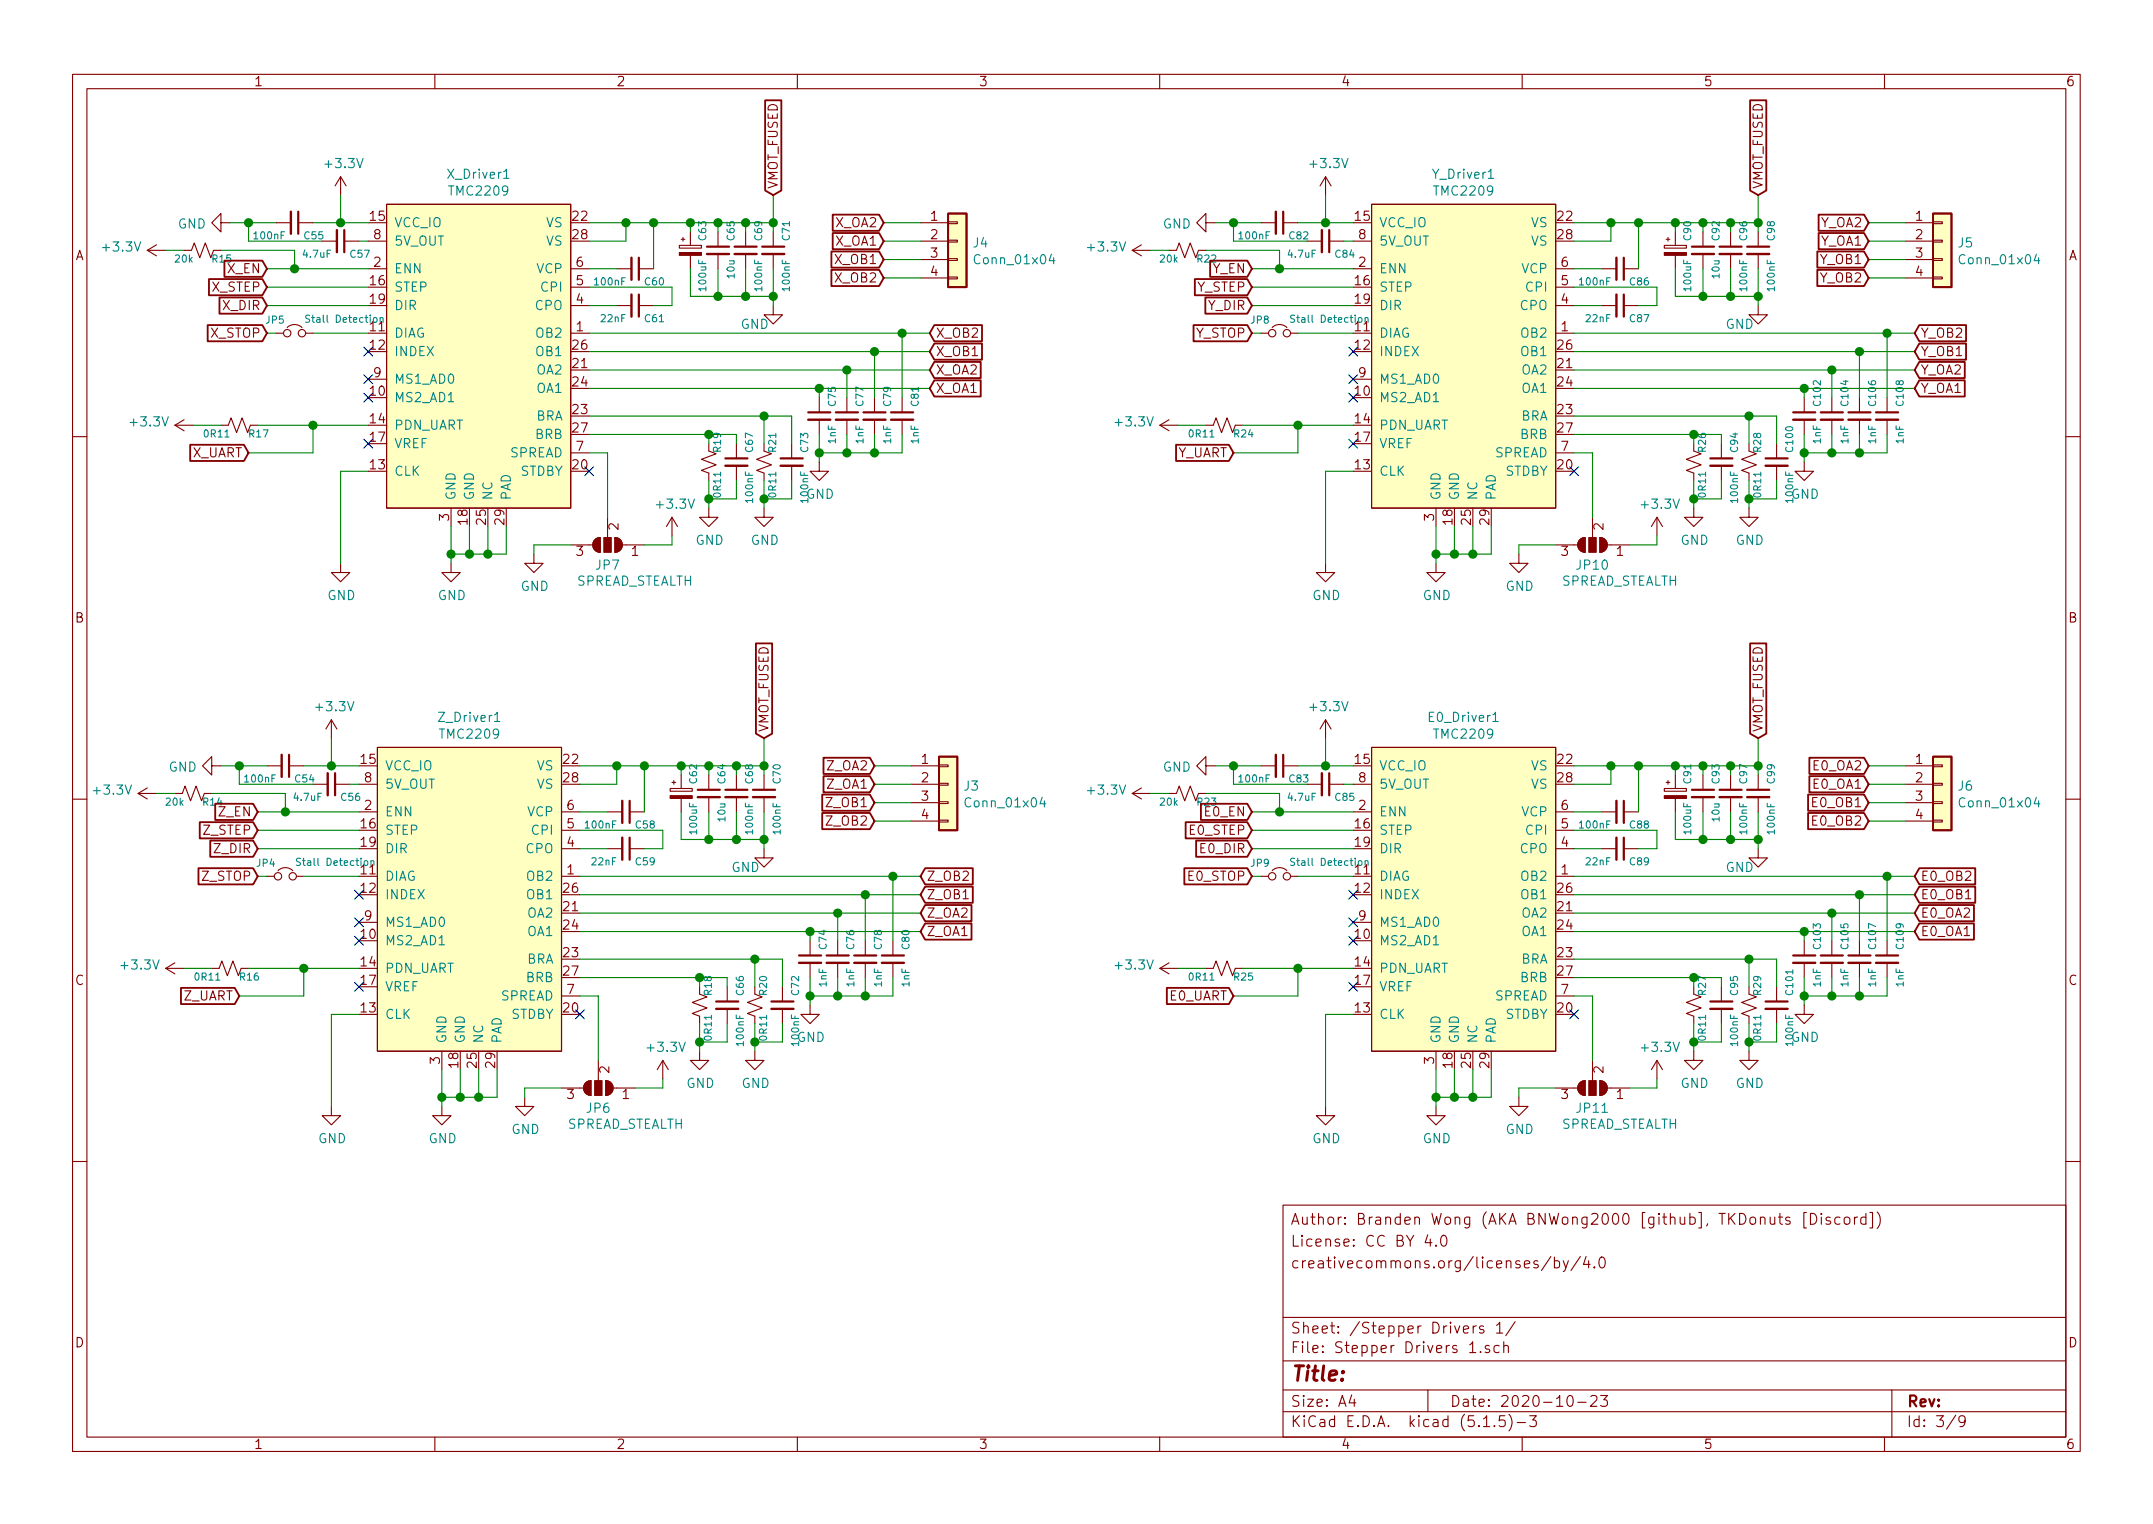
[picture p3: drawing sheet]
<svg xmlns="http://www.w3.org/2000/svg" width="297mm" height="210mm" viewBox="0 0 297 210" stroke-linecap="round" stroke-linejoin="round" font-family="sans-serif">
<defs><g id="words">
<text font-size="2.8" fill="#840000" x="178" y="190.5">Title:</text>
<g font-size="2.1" fill="#840000">
<text x="178" y="172">License: CC BY 4.0</text>
<text x="178" y="169">Author: Branden Wong (AKA BNWong2000 [github], TKDonuts [Discord])</text>
<text x="178" y="175">creativecommons.org/licenses/by/4.0</text>
<text x="178" y="184">Sheet: /Stepper Drivers 1/</text>
<text x="178" y="186.7">File: Stepper Drivers 1.sch</text>
<text x="178" y="196.9">KiCad E.D.A. kicad (5.1.5)-3</text>
<text x="178" y="194.1">Size: A4</text>
<text x="200" y="194.1">Date: 2020-10-23</text>
<text x="263" y="194.1">Rev:</text>
<text x="263" y="196.9">Id: 3/9</text>
</g>
<g font-size="1.8" fill="#840000">
<text x="35" y="11.9">1</text>
<text x="85" y="11.9">2</text>
<text x="135" y="11.9">3</text>
<text x="185" y="11.9">4</text>
<text x="235" y="11.9">5</text>
<text x="285" y="11.9">6</text>
<text x="107.3" y="26.1" transform="rotate(-90 107.3 26.1)">VMOT_FUSED</text>
<text x="243.2" y="26.1" transform="rotate(-90 243.2 26.1)">VMOT_FUSED</text>
<text x="10.4" y="35.9">A</text>
<text x="51.1" y="30.5">15</text>
<text x="51.6" y="33">8</text>
<text x="79" y="30.5">22</text>
<text x="79" y="33">28</text>
<text x="115.3" y="33.9">X_OA1</text>
<text x="115.3" y="31.4">X_OA2</text>
<text x="128.4" y="30.5">1</text>
<text x="128.4" y="33">2</text>
<text x="128.4" y="35.6">3</text>
<text x="187" y="30.5">15</text>
<text x="187.5" y="33">8</text>
<text x="214.9" y="30.5">22</text>
<text x="214.9" y="33">28</text>
<text x="251.2" y="33.9">Y_OA1</text>
<text x="251.2" y="31.4">Y_OA2</text>
<text x="264.3" y="30.5">1</text>
<text x="264.3" y="33">2</text>
<text x="264.3" y="35.6">3</text>
<text x="285.4" y="35.9">A</text>
<text x="29.3" y="40.3">X_STEP</text>
<text x="31.4" y="37.7">X_EN</text>
<text x="51.1" y="39.4">16</text>
<text x="51.1" y="41.9">19</text>
<text x="51.6" y="36.8">2</text>
<text x="79.5" y="41.9">4</text>
<text x="79.5" y="39.4">5</text>
<text x="79.5" y="36.8">6</text>
<text x="115.3" y="36.4">X_OB1</text>
<text x="115.3" y="39">X_OB2</text>
<text x="128.4" y="38.1">4</text>
<text x="165.2" y="40.3">Y_STEP</text>
<text x="167.3" y="37.7">Y_EN</text>
<text x="187" y="39.4">16</text>
<text x="187" y="41.9">19</text>
<text x="187.5" y="36.8">2</text>
<text x="215.4" y="41.9">4</text>
<text x="215.4" y="39.4">5</text>
<text x="215.4" y="36.8">6</text>
<text x="251.2" y="39">Y_OB2</text>
<text x="251.2" y="36.4">Y_OB1</text>
<text x="264.3" y="38.1">4</text>
<text x="29.1" y="46.6">X_STOP</text>
<text x="30.8" y="42.8">X_DIR</text>
<text x="51.1" y="45.7">11</text>
<text x="79.5" y="45.7">1</text>
<text x="129.1" y="46.6">X_OB2</text>
<text x="164.9" y="46.6">Y_STOP</text>
<text x="166.7" y="42.8">Y_DIR</text>
<text x="187" y="45.7">11</text>
<text x="215.4" y="45.7">1</text>
<text x="264.9" y="46.6">Y_OB2</text>
<text x="51.1" y="48.3">12</text>
<text x="51.6" y="52.1">9</text>
<text x="79" y="50.8">21</text>
<text x="79" y="53.3">24</text>
<text x="79" y="48.3">26</text>
<text x="129.1" y="49.1">X_OB1</text>
<text x="129.1" y="51.7">X_OA2</text>
<text x="187" y="48.3">12</text>
<text x="187.5" y="52.1">9</text>
<text x="214.9" y="50.8">21</text>
<text x="214.9" y="53.3">24</text>
<text x="214.9" y="48.3">26</text>
<text x="264.9" y="51.7">Y_OA2</text>
<text x="264.9" y="49.1">Y_OB1</text>
<text x="51.1" y="54.6">10</text>
<text x="51.1" y="58.4">14</text>
<text x="79" y="57.1">23</text>
<text x="79" y="59.7">27</text>
<text x="129.1" y="54.2">X_OA1</text>
<text x="187" y="54.6">10</text>
<text x="187" y="58.4">14</text>
<text x="214.9" y="57.1">23</text>
<text x="214.9" y="59.7">27</text>
<text x="264.9" y="54.2">Y_OA1</text>
<text x="26.4" y="63.1">X_UART</text>
<text x="51.1" y="64.8">13</text>
<text x="51.1" y="61">17</text>
<text x="79" y="64.8">20</text>
<text x="79.5" y="62.2">7</text>
<text x="162.3" y="63.1">Y_UART</text>
<text x="187" y="64.8">13</text>
<text x="187" y="61">17</text>
<text x="214.9" y="64.8">20</text>
<text x="215.4" y="62.2">7</text>
<text x="62" y="71.9" transform="rotate(-90 62 71.9)">3</text>
<text x="197.9" y="71.9" transform="rotate(-90 197.9 71.9)">3</text>
<text x="64.5" y="72.3" transform="rotate(-90 64.5 72.3)">18</text>
<text x="67.1" y="72.3" transform="rotate(-90 67.1 72.3)">25</text>
<text x="69.6" y="72.3" transform="rotate(-90 69.6 72.3)">29</text>
<text x="79.5" y="76.7">3</text>
<text x="85.3" y="73.1" transform="rotate(-90 85.3 73.1)">2</text>
<text x="87.1" y="76.7">1</text>
<text x="200.4" y="72.3" transform="rotate(-90 200.4 72.3)">18</text>
<text x="202.9" y="72.3" transform="rotate(-90 202.9 72.3)">25</text>
<text x="205.5" y="72.3" transform="rotate(-90 205.5 72.3)">29</text>
<text x="215.4" y="76.7">3</text>
<text x="221.2" y="73.1" transform="rotate(-90 221.2 73.1)">2</text>
<text x="223" y="76.7">1</text>
<text x="10.4" y="85.9">B</text>
<text x="285.4" y="85.9">B</text>
<text x="106" y="101.1" transform="rotate(-90 106 101.1)">VMOT_FUSED</text>
<text x="243.2" y="101.1" transform="rotate(-90 243.2 101.1)">VMOT_FUSED</text>
<text x="49.8" y="105.4">15</text>
<text x="50.3" y="107.9">8</text>
<text x="77.8" y="105.4">22</text>
<text x="77.8" y="107.9">28</text>
<text x="114.2" y="106.3">Z_OA2</text>
<text x="127.2" y="105.4">1</text>
<text x="127.2" y="107.9">2</text>
<text x="187" y="105.4">15</text>
<text x="187.5" y="107.9">8</text>
<text x="214.9" y="105.4">22</text>
<text x="214.9" y="107.9">28</text>
<text x="250.2" y="106.3">E0_OA2</text>
<text x="264.3" y="105.4">1</text>
<text x="264.3" y="107.9">2</text>
<text x="30.3" y="112.6">Z_EN</text>
<text x="50.3" y="111.8">2</text>
<text x="78.3" y="111.8">6</text>
<text x="114.2" y="113.9">Z_OB2</text>
<text x="114.2" y="111.4">Z_OB1</text>
<text x="114.2" y="108.8">Z_OA1</text>
<text x="127.2" y="110.5">3</text>
<text x="127.2" y="113">4</text>
<text x="166.3" y="112.6">E0_EN</text>
<text x="187.5" y="111.8">2</text>
<text x="215.4" y="111.8">6</text>
<text x="250.2" y="111.4">E0_OB1</text>
<text x="250.2" y="108.8">E0_OA1</text>
<text x="250.2" y="113.9">E0_OB2</text>
<text x="264.3" y="110.5">3</text>
<text x="264.3" y="113">4</text>
<text x="28.1" y="115.2">Z_STEP</text>
<text x="29.7" y="117.7">Z_DIR</text>
<text x="49.8" y="114.3">16</text>
<text x="49.8" y="116.8">19</text>
<text x="78.3" y="116.8">4</text>
<text x="78.3" y="114.3">5</text>
<text x="164.2" y="115.2">E0_STEP</text>
<text x="165.7" y="117.7">E0_DIR</text>
<text x="187" y="114.3">16</text>
<text x="187" y="116.8">19</text>
<text x="215.4" y="116.8">4</text>
<text x="215.4" y="114.3">5</text>
<text x="27.9" y="121.5">Z_STOP</text>
<text x="49.8" y="120.6">11</text>
<text x="49.8" y="123.2">12</text>
<text x="77.8" y="125.7">21</text>
<text x="77.8" y="123.2">26</text>
<text x="78.3" y="120.6">1</text>
<text x="127.8" y="124.1">Z_OB1</text>
<text x="127.8" y="121.5">Z_OB2</text>
<text x="164" y="121.5">E0_STOP</text>
<text x="187" y="120.6">11</text>
<text x="187" y="123.2">12</text>
<text x="214.9" y="125.7">21</text>
<text x="214.9" y="123.2">26</text>
<text x="215.4" y="120.6">1</text>
<text x="264.9" y="121.5">E0_OB2</text>
<text x="264.9" y="124.1">E0_OB1</text>
<text x="49.8" y="129.5">10</text>
<text x="50.3" y="127">9</text>
<text x="77.8" y="128.3">24</text>
<text x="127.8" y="129.2">Z_OA1</text>
<text x="127.8" y="126.6">Z_OA2</text>
<text x="187" y="129.5">10</text>
<text x="187.5" y="127">9</text>
<text x="214.9" y="128.3">24</text>
<text x="264.9" y="126.6">E0_OA2</text>
<text x="264.9" y="129.2">E0_OA1</text>
<text x="10.4" y="135.9">C</text>
<text x="49.8" y="133.3">14</text>
<text x="49.8" y="135.9">17</text>
<text x="77.8" y="132.1">23</text>
<text x="77.8" y="134.6">27</text>
<text x="78.3" y="137.2">7</text>
<text x="187" y="133.3">14</text>
<text x="187" y="135.9">17</text>
<text x="214.9" y="132.1">23</text>
<text x="214.9" y="134.6">27</text>
<text x="215.4" y="137.2">7</text>
<text x="285.4" y="135.9">C</text>
<text x="25.2" y="138">Z_UART</text>
<text x="49.8" y="139.7">13</text>
<text x="77.8" y="139.7">20</text>
<text x="161.3" y="138">E0_UART</text>
<text x="187" y="139.7">13</text>
<text x="214.9" y="139.7">20</text>
<text x="60.7" y="146.8" transform="rotate(-90 60.7 146.8)">3</text>
<text x="63.2" y="147.3" transform="rotate(-90 63.2 147.3)">18</text>
<text x="65.8" y="147.3" transform="rotate(-90 65.8 147.3)">25</text>
<text x="68.3" y="147.3" transform="rotate(-90 68.3 147.3)">29</text>
<text x="84.1" y="148.1" transform="rotate(-90 84.1 148.1)">2</text>
<text x="197.9" y="146.8" transform="rotate(-90 197.9 146.8)">3</text>
<text x="200.4" y="147.3" transform="rotate(-90 200.4 147.3)">18</text>
<text x="202.9" y="147.3" transform="rotate(-90 202.9 147.3)">25</text>
<text x="205.5" y="147.3" transform="rotate(-90 205.5 147.3)">29</text>
<text x="221.2" y="148.1" transform="rotate(-90 221.2 148.1)">2</text>
<text x="78.3" y="151.6">3</text>
<text x="85.9" y="151.6">1</text>
<text x="215.4" y="151.6">3</text>
<text x="223" y="151.6">1</text>
<text x="10.4" y="185.9">D</text>
<text x="285.4" y="185.9">D</text>
<text x="35" y="199.9">1</text>
<text x="85" y="199.9">2</text>
<text x="135" y="199.9">3</text>
<text x="185" y="199.9">4</text>
<text x="235" y="199.9">5</text>
<text x="285" y="199.9">6</text>
</g>
<g font-size="1.8" fill="#008484">
<text x="45" y="23.2">+3.3V</text>
<text x="180.9" y="23.2">+3.3V</text>
<text x="61.9" y="24.7">X_Driver1</text>
<text x="62.2" y="27">TMC2209</text>
<text x="197.8" y="24.7">Y_Driver1</text>
<text x="198" y="27">TMC2209</text>
<text x="14.4" y="34.7">+3.3V</text>
<text x="24.5" y="31.5">GND</text>
<text x="54.4" y="31.4">VCC_IO</text>
<text x="54.4" y="33.9">5V_OUT</text>
<text x="75.4" y="31.4">VS</text>
<text x="75.4" y="33.9">VS</text>
<text x="134.3" y="34.2">J4</text>
<text x="150.2" y="34.7">+3.3V</text>
<text x="160.4" y="31.5">GND</text>
<text x="190.2" y="31.4">VCC_IO</text>
<text x="190.2" y="33.9">5V_OUT</text>
<text x="211.3" y="31.4">VS</text>
<text x="211.3" y="33.9">VS</text>
<text x="270.2" y="34.2">J5</text>
<text x="54.4" y="40.3">STEP</text>
<text x="54.4" y="37.7">ENN</text>
<text x="74.1" y="37.7">VCP</text>
<text x="74.8" y="40.3">CPI</text>
<text x="134.7" y="36.5">Conn_01x04</text>
<text x="190.2" y="40.3">STEP</text>
<text x="190.2" y="37.7">ENN</text>
<text x="210" y="37.7">VCP</text>
<text x="210.7" y="40.3">CPI</text>
<text x="270.6" y="36.5">Conn_01x04</text>
<text x="54.4" y="46.6">DIAG</text>
<text x="54.4" y="42.8">DIR</text>
<text x="73.9" y="42.8">CPO</text>
<text x="74.1" y="46.6">OB2</text>
<text x="102.2" y="45.4">GND</text>
<text x="190.2" y="46.6">DIAG</text>
<text x="190.2" y="42.8">DIR</text>
<text x="209.8" y="42.8">CPO</text>
<text x="210" y="46.6">OB2</text>
<text x="238.1" y="45.4">GND</text>
<text x="54.4" y="49.1">INDEX</text>
<text x="54.4" y="53">MS1_AD0</text>
<text x="74.1" y="51.7">OA2</text>
<text x="74.1" y="49.1">OB1</text>
<text x="190.2" y="49.1">INDEX</text>
<text x="190.2" y="53">MS1_AD0</text>
<text x="210" y="51.7">OA2</text>
<text x="210" y="49.1">OB1</text>
<text x="18.2" y="58.8">+3.3V</text>
<text x="54.4" y="55.5">MS2_AD1</text>
<text x="54.4" y="59.3">PDN_UART</text>
<text x="73.9" y="58">BRA</text>
<text x="74.1" y="54.2">OA1</text>
<text x="154.1" y="58.8">+3.3V</text>
<text x="190.2" y="55.5">MS2_AD1</text>
<text x="190.2" y="59.3">PDN_UART</text>
<text x="209.8" y="58">BRA</text>
<text x="210" y="54.2">OA1</text>
<text x="54.4" y="65.7">CLK</text>
<text x="54.4" y="61.8">VREF</text>
<text x="70.4" y="63.1">SPREAD</text>
<text x="71.7" y="65.7">STDBY</text>
<text x="73.9" y="60.6">BRB</text>
<text x="190.2" y="65.7">CLK</text>
<text x="190.2" y="61.8">VREF</text>
<text x="206.2" y="63.1">SPREAD</text>
<text x="207.6" y="65.7">STDBY</text>
<text x="209.8" y="60.6">BRB</text>
<text x="62.9" y="69.1" transform="rotate(-90 62.9 69.1)">GND</text>
<text x="65.4" y="69.1" transform="rotate(-90 65.4 69.1)">GND</text>
<text x="67.9" y="69.1" transform="rotate(-90 67.9 69.1)">NC</text>
<text x="70.5" y="69.1" transform="rotate(-90 70.5 69.1)">PAD</text>
<text x="90.8" y="70.2">+3.3V</text>
<text x="111.2" y="68.8">GND</text>
<text x="198.8" y="69.1" transform="rotate(-90 198.8 69.1)">GND</text>
<text x="201.3" y="69.1" transform="rotate(-90 201.3 69.1)">GND</text>
<text x="203.8" y="69.1" transform="rotate(-90 203.8 69.1)">NC</text>
<text x="206.4" y="69.1" transform="rotate(-90 206.4 69.1)">PAD</text>
<text x="226.6" y="70.2">+3.3V</text>
<text x="247.1" y="68.8">GND</text>
<text x="96" y="75.2">GND</text>
<text x="103.6" y="75.2">GND</text>
<text x="231.9" y="75.2">GND</text>
<text x="239.5" y="75.2">GND</text>
<text x="45.2" y="82.8">GND</text>
<text x="60.4" y="82.8">GND</text>
<text x="71.8" y="81.5">GND</text>
<text x="79.3" y="80.8">SPREAD_STEALTH</text>
<text x="82.2" y="78.6">JP7</text>
<text x="181.1" y="82.8">GND</text>
<text x="196.3" y="82.8">GND</text>
<text x="207.7" y="81.5">GND</text>
<text x="215.2" y="80.8">SPREAD_STEALTH</text>
<text x="217.6" y="78.6">JP10</text>
<text x="43.8" y="98.1">+3.3V</text>
<text x="60.7" y="99.6">Z_Driver1</text>
<text x="60.9" y="101.9">TMC2209</text>
<text x="180.9" y="98.1">+3.3V</text>
<text x="197.3" y="99.6">E0_Driver1</text>
<text x="198" y="101.9">TMC2209</text>
<text x="23.3" y="106.5">GND</text>
<text x="53.1" y="106.3">VCC_IO</text>
<text x="74.1" y="106.3">VS</text>
<text x="160.4" y="106.5">GND</text>
<text x="190.2" y="106.3">VCC_IO</text>
<text x="211.3" y="106.3">VS</text>
<text x="13.1" y="109.6">+3.3V</text>
<text x="53.1" y="112.6">ENN</text>
<text x="53.1" y="108.8">5V_OUT</text>
<text x="72.8" y="112.6">VCP</text>
<text x="74.1" y="108.8">VS</text>
<text x="133" y="109.1">J3</text>
<text x="133.5" y="111.4">Conn_01x04</text>
<text x="150.2" y="109.6">+3.3V</text>
<text x="190.2" y="112.6">ENN</text>
<text x="190.2" y="108.8">5V_OUT</text>
<text x="210" y="112.6">VCP</text>
<text x="211.3" y="108.8">VS</text>
<text x="270.2" y="109.1">J6</text>
<text x="270.6" y="111.4">Conn_01x04</text>
<text x="53.1" y="115.2">STEP</text>
<text x="53.1" y="117.7">DIR</text>
<text x="72.6" y="117.7">CPO</text>
<text x="73.5" y="115.2">CPI</text>
<text x="190.2" y="115.2">STEP</text>
<text x="190.2" y="117.7">DIR</text>
<text x="209.8" y="117.7">CPO</text>
<text x="210.7" y="115.2">CPI</text>
<text x="53.1" y="121.5">DIAG</text>
<text x="53.1" y="124.1">INDEX</text>
<text x="72.8" y="121.5">OB2</text>
<text x="72.8" y="124.1">OB1</text>
<text x="100.9" y="120.3">GND</text>
<text x="190.2" y="121.5">DIAG</text>
<text x="190.2" y="124.1">INDEX</text>
<text x="210" y="121.5">OB2</text>
<text x="210" y="124.1">OB1</text>
<text x="238.1" y="120.3">GND</text>
<text x="53.1" y="130.4">MS2_AD1</text>
<text x="53.1" y="127.9">MS1_AD0</text>
<text x="72.8" y="126.6">OA2</text>
<text x="72.8" y="129.2">OA1</text>
<text x="190.2" y="130.4">MS2_AD1</text>
<text x="190.2" y="127.9">MS1_AD0</text>
<text x="210" y="126.6">OA2</text>
<text x="210" y="129.2">OA1</text>
<text x="16.9" y="133.8">+3.3V</text>
<text x="53.1" y="134.2">PDN_UART</text>
<text x="53.1" y="136.8">VREF</text>
<text x="72.6" y="133">BRA</text>
<text x="72.6" y="135.5">BRB</text>
<text x="154.1" y="133.8">+3.3V</text>
<text x="190.2" y="134.2">PDN_UART</text>
<text x="190.2" y="136.8">VREF</text>
<text x="209.8" y="133">BRA</text>
<text x="209.8" y="135.5">BRB</text>
<text x="53.1" y="140.6">CLK</text>
<text x="69.1" y="138">SPREAD</text>
<text x="70.5" y="140.6">STDBY</text>
<text x="109.9" y="143.8">GND</text>
<text x="190.2" y="140.6">CLK</text>
<text x="206.2" y="138">SPREAD</text>
<text x="207.6" y="140.6">STDBY</text>
<text x="247.1" y="143.8">GND</text>
<text x="61.6" y="144" transform="rotate(-90 61.6 144)">GND</text>
<text x="64.1" y="144" transform="rotate(-90 64.1 144)">GND</text>
<text x="66.7" y="144" transform="rotate(-90 66.7 144)">NC</text>
<text x="69.2" y="144" transform="rotate(-90 69.2 144)">PAD</text>
<text x="89.5" y="145.1">+3.3V</text>
<text x="198.8" y="144" transform="rotate(-90 198.8 144)">GND</text>
<text x="201.3" y="144" transform="rotate(-90 201.3 144)">GND</text>
<text x="203.8" y="144" transform="rotate(-90 203.8 144)">NC</text>
<text x="206.4" y="144" transform="rotate(-90 206.4 144)">PAD</text>
<text x="226.6" y="145.1">+3.3V</text>
<text x="78.1" y="155.7">SPREAD_STEALTH</text>
<text x="81" y="153.5">JP6</text>
<text x="94.7" y="150.1">GND</text>
<text x="102.3" y="150.1">GND</text>
<text x="215.2" y="155.7">SPREAD_STEALTH</text>
<text x="217.6" y="153.5">JP11</text>
<text x="231.9" y="150.1">GND</text>
<text x="239.5" y="150.1">GND</text>
<text x="43.9" y="157.7">GND</text>
<text x="59.1" y="157.7">GND</text>
<text x="70.6" y="156.5">GND</text>
<text x="181.1" y="157.7">GND</text>
<text x="196.3" y="157.7">GND</text>
<text x="207.7" y="156.5">GND</text>
</g>
<g font-size="1.4" fill="#008484">
<text x="35.2" y="33">100nF</text>
<text x="41.9" y="35.6">4.7uF</text>
<text x="42" y="33">C55</text>
<text x="48.4" y="35.6">C57</text>
<text x="97.4" y="33.1" transform="rotate(-90 97.4 33.1)">C63</text>
<text x="101.3" y="33.1" transform="rotate(-90 101.3 33.1)">C65</text>
<text x="105.2" y="33.1" transform="rotate(-90 105.2 33.1)">C69</text>
<text x="109" y="33.1" transform="rotate(-90 109 33.1)">C71</text>
<text x="171" y="33">100nF</text>
<text x="177.8" y="35.6">4.7uF</text>
<text x="177.9" y="33">C82</text>
<text x="184.3" y="35.6">C84</text>
<text x="233.3" y="33.1" transform="rotate(-90 233.3 33.1)">C90</text>
<text x="237.2" y="33.1" transform="rotate(-90 237.2 33.1)">C92</text>
<text x="241" y="33.1" transform="rotate(-90 241 33.1)">C96</text>
<text x="244.9" y="33.1" transform="rotate(-90 244.9 33.1)">C98</text>
<text x="24.2" y="36.2">20k</text>
<text x="29.3" y="36.2">R15</text>
<text x="82.1" y="39.4">100nF</text>
<text x="89" y="39.4">C60</text>
<text x="97.4" y="40" transform="rotate(-90 97.4 40)">100uF</text>
<text x="101.3" y="38.3" transform="rotate(-90 101.3 38.3)">10u</text>
<text x="105.2" y="40" transform="rotate(-90 105.2 40)">100nF</text>
<text x="109" y="40" transform="rotate(-90 109 40)">100nF</text>
<text x="160.1" y="36.2">20k</text>
<text x="165.2" y="36.2">R22</text>
<text x="218" y="39.4">100nF</text>
<text x="224.9" y="39.4">C86</text>
<text x="233.3" y="40" transform="rotate(-90 233.3 40)">100uF</text>
<text x="237.2" y="38.3" transform="rotate(-90 237.2 38.3)">10u</text>
<text x="241" y="40" transform="rotate(-90 241 40)">100nF</text>
<text x="244.9" y="40" transform="rotate(-90 244.9 40)">100nF</text>
<text x="36.7" y="44.6">JP5</text>
<text x="42.8" y="44.5">Stall Detection</text>
<text x="83" y="44.4">22nF</text>
<text x="89" y="44.4">C61</text>
<text x="172.6" y="44.6">JP8</text>
<text x="178.7" y="44.5">Stall Detection</text>
<text x="218.9" y="44.4">22nF</text>
<text x="224.9" y="44.4">C87</text>
<text x="115.3" y="56" transform="rotate(-90 115.3 56)">C75</text>
<text x="119.1" y="56" transform="rotate(-90 119.1 56)">C77</text>
<text x="122.9" y="56" transform="rotate(-90 122.9 56)">C79</text>
<text x="126.7" y="56" transform="rotate(-90 126.7 56)">C81</text>
<text x="251.2" y="55.9" transform="rotate(-90 251.2 55.9)">C102</text>
<text x="255" y="55.9" transform="rotate(-90 255 55.9)">C104</text>
<text x="258.8" y="55.9" transform="rotate(-90 258.8 55.9)">C106</text>
<text x="262.6" y="55.9" transform="rotate(-90 262.6 55.9)">C108</text>
<text x="28.2" y="60.3">0R11</text>
<text x="34.4" y="60.3">R17</text>
<text x="99.5" y="62.3" transform="rotate(-90 99.5 62.3)">R19</text>
<text x="103.9" y="62.3" transform="rotate(-90 103.9 62.3)">C67</text>
<text x="107.1" y="62.3" transform="rotate(-90 107.1 62.3)">R21</text>
<text x="111.5" y="62.3" transform="rotate(-90 111.5 62.3)">C73</text>
<text x="115.3" y="61.2" transform="rotate(-90 115.3 61.2)">1nF</text>
<text x="119.1" y="61.2" transform="rotate(-90 119.1 61.2)">1nF</text>
<text x="122.9" y="61.2" transform="rotate(-90 122.9 61.2)">1nF</text>
<text x="126.7" y="61.2" transform="rotate(-90 126.7 61.2)">1nF</text>
<text x="164.1" y="60.3">0R11</text>
<text x="170.3" y="60.3">R24</text>
<text x="235.4" y="62.3" transform="rotate(-90 235.4 62.3)">R26</text>
<text x="239.8" y="62.3" transform="rotate(-90 239.8 62.3)">C94</text>
<text x="243" y="62.3" transform="rotate(-90 243 62.3)">R28</text>
<text x="247.4" y="62.2" transform="rotate(-90 247.4 62.2)">C100</text>
<text x="251.2" y="61.2" transform="rotate(-90 251.2 61.2)">1nF</text>
<text x="255" y="61.2" transform="rotate(-90 255 61.2)">1nF</text>
<text x="258.8" y="61.2" transform="rotate(-90 258.8 61.2)">1nF</text>
<text x="262.6" y="61.2" transform="rotate(-90 262.6 61.2)">1nF</text>
<text x="99.5" y="68.5" transform="rotate(-90 99.5 68.5)">0R11</text>
<text x="103.9" y="69.2" transform="rotate(-90 103.9 69.2)">100nF</text>
<text x="107.1" y="68.5" transform="rotate(-90 107.1 68.5)">0R11</text>
<text x="111.5" y="69.2" transform="rotate(-90 111.5 69.2)">100nF</text>
<text x="235.4" y="68.5" transform="rotate(-90 235.4 68.5)">0R11</text>
<text x="239.8" y="69.2" transform="rotate(-90 239.8 69.2)">100nF</text>
<text x="243" y="68.5" transform="rotate(-90 243 68.5)">0R11</text>
<text x="247.4" y="69.2" transform="rotate(-90 247.4 69.2)">100nF</text>
<text x="33.9" y="107.9">100nF</text>
<text x="40.8" y="107.9">C54</text>
<text x="171" y="107.9">100nF</text>
<text x="177.9" y="107.9">C83</text>
<text x="23" y="111.1">20k</text>
<text x="28.1" y="111.1">R14</text>
<text x="40.6" y="110.5">4.7uF</text>
<text x="47.1" y="110.5">C56</text>
<text x="96.2" y="108" transform="rotate(-90 96.2 108)">C62</text>
<text x="100.1" y="113.3" transform="rotate(-90 100.1 113.3)">10u</text>
<text x="100.1" y="108" transform="rotate(-90 100.1 108)">C64</text>
<text x="103.9" y="108" transform="rotate(-90 103.9 108)">C68</text>
<text x="107.7" y="108" transform="rotate(-90 107.7 108)">C70</text>
<text x="160.1" y="111.1">20k</text>
<text x="165.2" y="111.1">R23</text>
<text x="177.8" y="110.5">4.7uF</text>
<text x="184.3" y="110.5">C85</text>
<text x="233.3" y="108" transform="rotate(-90 233.3 108)">C91</text>
<text x="237.2" y="113.3" transform="rotate(-90 237.2 113.3)">10u</text>
<text x="237.2" y="108" transform="rotate(-90 237.2 108)">C93</text>
<text x="241" y="108" transform="rotate(-90 241 108)">C97</text>
<text x="244.9" y="108" transform="rotate(-90 244.9 108)">C99</text>
<text x="35.5" y="119.6">JP4</text>
<text x="41.5" y="119.5">Stall Detection</text>
<text x="80.9" y="114.3">100nF</text>
<text x="81.7" y="119.4">22nF</text>
<text x="87.8" y="114.3">C58</text>
<text x="87.8" y="119.4">C59</text>
<text x="96.2" y="115" transform="rotate(-90 96.2 115)">100uF</text>
<text x="103.9" y="115" transform="rotate(-90 103.9 115)">100nF</text>
<text x="107.7" y="115" transform="rotate(-90 107.7 115)">100nF</text>
<text x="172.6" y="119.6">JP9</text>
<text x="178.7" y="119.5">Stall Detection</text>
<text x="218" y="114.3">100nF</text>
<text x="218.9" y="119.4">22nF</text>
<text x="224.9" y="114.3">C88</text>
<text x="224.9" y="119.4">C89</text>
<text x="233.3" y="115" transform="rotate(-90 233.3 115)">100uF</text>
<text x="241" y="115" transform="rotate(-90 241 115)">100nF</text>
<text x="244.9" y="115" transform="rotate(-90 244.9 115)">100nF</text>
<text x="114" y="130.9" transform="rotate(-90 114 130.9)">C74</text>
<text x="117.9" y="130.9" transform="rotate(-90 117.9 130.9)">C76</text>
<text x="121.7" y="130.9" transform="rotate(-90 121.7 130.9)">C78</text>
<text x="125.5" y="130.9" transform="rotate(-90 125.5 130.9)">C80</text>
<text x="251.2" y="130.8" transform="rotate(-90 251.2 130.8)">C103</text>
<text x="255" y="130.8" transform="rotate(-90 255 130.8)">C105</text>
<text x="258.8" y="130.8" transform="rotate(-90 258.8 130.8)">C107</text>
<text x="262.6" y="130.8" transform="rotate(-90 262.6 130.8)">C109</text>
<text x="27" y="135.3">0R11</text>
<text x="33.1" y="135.3">R16</text>
<text x="98.2" y="137.3" transform="rotate(-90 98.2 137.3)">R18</text>
<text x="102.6" y="137.3" transform="rotate(-90 102.6 137.3)">C66</text>
<text x="105.8" y="137.3" transform="rotate(-90 105.8 137.3)">R20</text>
<text x="110.2" y="137.3" transform="rotate(-90 110.2 137.3)">C72</text>
<text x="114" y="136.1" transform="rotate(-90 114 136.1)">1nF</text>
<text x="117.9" y="136.1" transform="rotate(-90 117.9 136.1)">1nF</text>
<text x="121.7" y="136.1" transform="rotate(-90 121.7 136.1)">1nF</text>
<text x="125.5" y="136.1" transform="rotate(-90 125.5 136.1)">1nF</text>
<text x="164.1" y="135.3">0R11</text>
<text x="170.3" y="135.3">R25</text>
<text x="235.4" y="137.3" transform="rotate(-90 235.4 137.3)">R27</text>
<text x="239.8" y="137.3" transform="rotate(-90 239.8 137.3)">C95</text>
<text x="243" y="137.3" transform="rotate(-90 243 137.3)">R29</text>
<text x="247.4" y="137.2" transform="rotate(-90 247.4 137.2)">C101</text>
<text x="251.2" y="136.1" transform="rotate(-90 251.2 136.1)">1nF</text>
<text x="255" y="136.1" transform="rotate(-90 255 136.1)">1nF</text>
<text x="258.8" y="136.1" transform="rotate(-90 258.8 136.1)">1nF</text>
<text x="262.6" y="136.1" transform="rotate(-90 262.6 136.1)">1nF</text>
<text x="98.2" y="143.5" transform="rotate(-90 98.2 143.5)">0R11</text>
<text x="105.8" y="143.5" transform="rotate(-90 105.8 143.5)">0R11</text>
<text x="235.4" y="143.5" transform="rotate(-90 235.4 143.5)">0R11</text>
<text x="243" y="143.5" transform="rotate(-90 243 143.5)">0R11</text>
<text x="102.6" y="144.2" transform="rotate(-90 102.6 144.2)">100nF</text>
<text x="110.2" y="144.2" transform="rotate(-90 110.2 144.2)">100nF</text>
<text x="239.8" y="144.2" transform="rotate(-90 239.8 144.2)">100nF</text>
<text x="247.4" y="144.2" transform="rotate(-90 247.4 144.2)">100nF</text>
</g>
</g></defs>
<g fill="none" stroke="#840000" stroke-width=".15">
<path d="M10 10.3h277v189.9h-277zM12 12.2h273v186.1h-273zM60 10.3v1.9M110 10.3v1.9M160 10.3v1.9M210 10.3v1.9M260 10.3v1.9M20.3 34.5h2.6M20.3 34.5l1.3 .8M21.6 33.8l-1.3 .7M25.4 34.5h1l.4-1 .8 2.1 .7-2.1 .8 2.1 .4-1.1h1M30.5 30.7v-1.2l-1.3 1.2 1.3 1.3v-1.3h1.2"/>
<path d="M38.1 30.7h2M41.1 30.7h2.1M44.4 33.3h2.1M47 24.4l-.8 1.2M47 24.4v2.5M47 24.4l.8 1.2M47.5 33.3h2M50.8 33.3h2.5M50.8 37.1h2.5M53.3 28.2h25.4v41.9h-25.4zM78.7 37.1h2.6M78.7 39.6h2.6"/>
<path d="M85.1 37.1h2M88.1 37.1h2.1M93.7 33.9h3.1v.3h-3.1zM94 33h.5M94.2 32.8v.5M95.2 32v1.9M95.2 35.2v1.9M99.1 32v2M99.1 35v2.1M102.9 32v2M102.9 35v2.1M106.7 32v2"/>
<path d="M106.7 35v2.1M127 30.7h3.8M127 33.3h3.8M127 35.8h3.8M127 38.3h3.8M130.8 38.2h1.3v.3h-1.3zM130.8 35.7h1.3v.2h-1.3zM130.8 30.6h1.3v.3h-1.3zM130.8 33.1h1.3v.3h-1.3zM156.2 34.5l1.3 .8M156.2 34.5h2.5M157.5 33.8l-1.3 .7"/>
<path d="M161.3 34.5h1l.4-1 .7 2.1 .8-2.1 .8 2.1 .4-1.1h1M166.4 30.7v-1.2l-1.3 1.2 1.3 1.3v-1.3h1.2M174 30.7h2M177 30.7h2.1M180.3 33.3h2.1M182.9 24.4l-.8 1.2M182.9 24.4v2.5M182.9 24.4l.7 1.2M183.4 33.3h2M186.7 33.3h2.5M186.7 37.1h2.5M189.2 28.2h25.4v41.9h-25.4z"/>
<path d="M214.6 37.1h2.6M214.6 39.6h2.6M221 37.1h2M224 37.1h2.1M229.6 33.9h3.1v.3h-3.1zM229.9 33h.5M230.1 32.8v.5M231.1 32v1.9M231.1 35.2v1.9M234.9 32v2M234.9 35v2.1M238.8 32v2"/>
<path d="M238.8 35v2.1M242.6 32v2M242.6 35v2.1M262.9 30.7h3.8M262.9 33.3h3.8M262.9 35.8h3.8M262.9 38.3h3.8M266.7 38.2h1.3v.3h-1.3zM266.7 35.7h1.3v.2h-1.3zM266.7 30.6h1.3v.3h-1.3zM266.7 33.1h1.3v.3h-1.3zM24.1 58.7h2.6"/>
<path d="M24.1 58.7l1.3 .7M25.4 57.9l-1.3 .8M30.5 58.7h1l.4-1 .7 2 .8-2 .8 2 .3-1h1.1M38.1 46h1M39.6 45.2a1.41 1.41 0 0 1 2.1 0M42.2 46h1M50.8 52.3h2.5M78.7 46h2.6M78.7 42.2h2.6M85.1 42.2h2M88.1 42.2h2.1M106.7 42.2v1.2h1.2l-1.2 1.3-1.3-1.3h1.3"/>
<path d="M113 54.9v2M113 57.9v2M116.8 54.9v2M116.8 57.9v2M120.6 54.9v2M120.6 57.9v2M124.5 54.9v2M124.5 57.9v2M160 58.7h2.6M160 58.7l1.3 .7M161.3 57.9l-1.3 .8M166.4 58.7h1l.4-1 .7 2 .8-2 .8 2 .3-1h1"/>
<path d="M174 46h1M175.5 45.2a1.41 1.41 0 0 1 2 0M178.1 46h1M186.7 52.3h2.5M214.6 46h2.6M214.6 42.2h2.6M221 42.2h2M224 42.2h2.1M242.6 42.2v1.2h1.2l-1.2 1.3-1.3-1.3h1.3M248.9 54.9v2M248.9 57.9v2M252.7 54.9v2"/>
<path d="M252.7 57.9v2M256.5 54.9v2M256.5 57.9v2M260.3 54.9v2M260.3 57.9v2M10 60.2h2M47 77.7v1.3h1.3l-1.3 1.3-1.3-1.3h1.3M62.2 77.7v1.3h1.3l-1.3 1.3-1.2-1.3h1.2M62.2 70.1v2.5M73.7 76.4v1.3h1.2l-1.2 1.3-1.3-1.3h1.3M78.7 62.5h2.6M78.7 75.2h3.1"/>
<path d="M82 74.5l.4-.3h.4v2a1.03 1.03 0 0 1-.9-.6 1.03 1.03 0 0 1 .1-1.1zM83.8 71.4v2.8M84.8 74.2a1.02 1.02 0 0 1 1.1 1 1.02 1.02 0 0 1-1.1 1zM85.9 75.2h3M92.7 71.4l-.8 1.2M92.7 71.4v2.5M92.7 71.4l.8 1.2M97.8 61.2v1l1 .4-2 .8 2 .7-2 .8 1 .4v1M97.8 70.1v1.3h1.3l-1.3 1.2-1.3-1.2h1.3M101.6 61.2v2M101.6 64.3v2M105.4 70.1v1.3h1.3l-1.3 1.2-1.3-1.2h1.3"/>
<path d="M105.4 61.2v1l1 .4-2 .8 2 .7-2 .8 1 .4v1M109.2 61.2v2M109.2 64.3v2M113 63.7v1.3h1.3l-1.3 1.3-1.2-1.3h1.2M182.9 77.7v1.3h1.2l-1.2 1.3-1.3-1.3h1.3M198.1 77.7v1.3h1.3l-1.3 1.3-1.3-1.3h1.3M198.1 70.1v2.5M209.5 76.4v1.3h1.3l-1.3 1.3-1.2-1.3h1.2M214.6 62.5h2.6M214.6 75.2h3.1M217.9 74.5l.4-.3h.4v2a1.03 1.03 0 0 1-.9-.6 1.03 1.03 0 0 1 .1-1.1zM219.7 71.4v2.8"/>
<path d="M220.7 74.2a1.02 1.02 0 0 1 1 1 1.02 1.02 0 0 1-1 1zM221.7 75.2h3.1M228.6 71.4l-.8 1.2M228.6 71.4v2.5M228.6 71.4l.8 1.2M233.7 61.2v1l1 .4-2 .8 2 .7-2 .8 1 .4v1M233.7 70.1v1.3h1.2l-1.2 1.2-1.3-1.2h1.3M237.5 61.2v2M237.5 64.3v2M241.3 61.2v1l1 .4-2 .8 2 .7-2 .8 1 .4v1M241.3 70.1v1.3h1.3l-1.3 1.2-1.3-1.2h1.3M245.1 61.2v2"/>
<path d="M245.1 64.3v2M248.9 63.7v1.3h1.3l-1.3 1.3-1.3-1.3h1.3M285 60.2h2M45.7 99.3l-.7 1.3M45.7 99.3v2.5M45.7 99.3l.8 1.3M182.9 99.3v2.5M182.9 99.3l-.8 1.3M182.9 99.3l.7 1.3M10 110.3h2M19 109.5h2.6M19 109.5l1.3 .7"/>
<path d="M20.3 108.7l-1.3 .8M24.1 109.5h1l.4-1 .8 2 .8-2 .7 2 .4-1h1M29.2 105.7v-1.3l-1.3 1.3 1.3 1.2v-1.2h1.3M36.8 105.7h2.1M39.9 105.7h2M43.2 108.2h2M46.2 108.2h2.1M49.5 112h2.6M49.5 108.2h2.6M52.1 103.1h25.4v41.9h-25.4zM77.5 112h2.5M77.5 117.1h2.5"/>
<path d="M77.5 114.5h2.5M83.8 112h2.1M83.8 117.1h2.1M86.9 112h2M86.9 117.1h2M92.5 108.8h3v.4h-3zM92.7 107.9h.5M93 107.7v.5M94 106.9v1.9M94 110.2v1.8M97.8 106.9v2.1M97.8 110v2"/>
<path d="M101.6 106.9v2.1M101.6 110v2M105.4 117.1v1.3h1.3l-1.3 1.2-1.3-1.2h1.3M105.4 106.9v2.1M105.4 110v2M125.7 108.2h3.8M125.7 105.7h3.8M125.7 110.7h3.8M125.7 113.3h3.8M129.5 113.2h1.3v.2h-1.3zM129.5 110.6h1.3v.3h-1.3zM129.5 105.5h1.3v.3h-1.3z"/>
<path d="M129.5 108.1h1.3v.2h-1.3zM156.2 109.5l1.3 .7M156.2 109.5h2.5M157.5 108.7l-1.3 .8M161.3 109.5h1l.4-1 .7 2 .8-2 .8 2 .4-1h1M166.4 105.7v-1.3l-1.3 1.3 1.3 1.2v-1.2h1.2M174 105.7h2M177 105.7h2.1M180.3 108.2h2.1M183.4 108.2h2M186.7 112h2.5M186.7 108.2h2.5"/>
<path d="M189.2 103.1h25.4v41.9h-25.4zM214.6 112h2.6M214.6 117.1h2.6M214.6 114.5h2.6M221 112h2M221 117.1h2M224 112h2.1M224 117.1h2.1M229.6 108.8h3.1v.4h-3.1zM229.9 107.9h.5M230.1 107.7v.5M231.1 106.9v1.9"/>
<path d="M231.1 110.2v1.8M234.9 106.9v2.1M234.9 110v2M238.8 106.9v2.1M238.8 110v2M242.6 117.1v1.3h1.2l-1.2 1.2-1.3-1.2h1.3M242.6 106.9v2.1M242.6 110v2M262.9 108.2h3.8M262.9 105.7h3.8M262.9 110.7h3.8M262.9 113.3h3.8"/>
<path d="M266.7 113.2h1.3v.2h-1.3zM266.7 110.6h1.3v.3h-1.3zM266.7 105.5h1.3v.3h-1.3zM266.7 108.1h1.3v.2h-1.3zM285 110.3h2M22.9 133.6h2.5M22.9 133.6l1.2 .8M24.1 132.8l-1.2 .8M29.2 133.6h1l.4-1 .8 2 .7-2 .8 2 .4-1h1M36.8 120.9h1M38.4 120.1a1.41 1.41 0 0 1 2 0M40.9 120.9h1"/>
<path d="M49.5 127.2h2.6M77.5 120.9h2.5M77.5 137.4h2.5M96.5 136.1v1.1l1 .3-2 .8 2 .8-2 .7 1 .4v1M100.3 136.1v2.1M100.3 139.2v2M104.1 136.1v1.1l1.1 .3-2.1 .8 2.1 .8-2.1 .7 1 .4v1M107.9 136.1v2.1M107.9 139.2v2M111.8 138.7v1.2h1.2l-1.2 1.3-1.3-1.3h1.3M111.8 129.8v2M111.8 132.8v2.1"/>
<path d="M115.6 129.8v2M115.6 132.8v2.1M119.4 129.8v2M119.4 132.8v2.1M123.2 129.8v2M123.2 132.8v2.1M160 133.6h2.6M160 133.6l1.3 .8M161.3 132.8l-1.3 .8M166.4 133.6h1l.4-1 .7 2 .8-2 .8 2 .3-1h1M174 120.9h1M175.5 120.1a1.41 1.41 0 0 1 2 0"/>
<path d="M178.1 120.9h1M186.7 127.2h2.5M214.6 120.9h2.6M214.6 137.4h2.6M233.7 136.1v1.1l1 .3-2 .8 2 .8-2 .7 1 .4v1M237.5 136.1v2.1M237.5 139.2v2M241.3 136.1v1.1l1 .3-2 .8 2 .8-2 .7 1 .4v1M245.1 136.1v2.1M245.1 139.2v2M248.9 138.7v1.2h1.3l-1.3 1.3-1.3-1.3h1.3M248.9 129.8v2"/>
<path d="M248.9 132.8v2.1M252.7 129.8v2M252.7 132.8v2.1M256.5 129.8v2M256.5 132.8v2.1M260.3 129.8v2M260.3 132.8v2.1M271.2 124h.7M45.7 152.6v1.3h1.3l-1.3 1.3-1.3-1.3h1.3M61 152.6v1.3h1.2l-1.2 1.3-1.3-1.3h1.3M61 145v2.6M72.4 151.4v1.2h1.3l-1.3 1.3-1.3-1.3h1.3"/>
<path d="M77.5 150.1h3M80.7 149.4l.5-.3h.3v2a1.03 1.03 0 0 1-.9-.6 1.03 1.03 0 0 1 .1-1.1zM82.5 146.3v2.8M83.6 149.1a1.02 1.02 0 0 1 1 1 1.02 1.02 0 0 1-1 1zM84.6 150.1h3M91.4 146.3l-.7 1.3M91.4 146.3v2.5M91.4 146.3l.8 1.3M96.5 145v1.3h1.3l-1.3 1.3-1.3-1.3h1.3M104.1 145v1.3h1.3l-1.3 1.3-1.2-1.3h1.2M182.9 152.6v1.3h1.2l-1.2 1.3-1.3-1.3h1.3M198.1 152.6v1.3h1.3l-1.3 1.3-1.3-1.3h1.3"/>
<path d="M198.1 145v2.6M209.5 151.4v1.2h1.3l-1.3 1.3-1.2-1.3h1.2M214.6 150.1h3.1M217.9 149.4l.4-.3h.4v2a1.03 1.03 0 0 1-.9-.6 1.03 1.03 0 0 1 .1-1.1zM219.7 146.3v2.8M220.7 149.1a1.02 1.02 0 0 1 1 1 1.02 1.02 0 0 1-1 1zM221.7 150.1h3.1M228.6 146.3v2.5M228.6 146.3l-.8 1.3M228.6 146.3l.8 1.3M233.7 145v1.3h1.2l-1.2 1.3-1.3-1.3h1.3M241.3 145v1.3h1.3l-1.3 1.3-1.3-1.3h1.3"/>
<path d="M10 160.2h2M177 166.3h108v32h-108zM197 170.4l-.4 1h1M197.3 170.9v1M198.1 171.8l.1 .1h-.1h-.1l.1-.1v.1M198.9 170.6a.35 .35 0 0 1 .4-.2 .35 .35 0 0 1 .2 .3 .77 .77 0 0 1-.4 1.2 .9 .9 0 0 1-.2-1.3zM214 173.3l-1.3 2M214.5 174a.53 .53 0 0 1 .6 .1v.7a.53 .53 0 0 1-.6 0M214.5 173.4v1.5M215.7 173.9l.3 1M216.4 173.9l-.5 1.4-.2 .1M218 173.3l-1.3 2"/>
<path d="M218.8 173.3l-.3 1.1h.9M219.2 173.9v1M220 174.8v.1l-.1-.1h.1v.1M220.8 173.5a.36 .36 0 0 1 .6 .2 .77 .77 0 0 1-.4 1.2 1 1 0 0 1-.2-1.4zM246.9 168a.37 .37 0 0 0-.5 .1v.1a.54 .54 0 0 0 .5 .3v.3l-.1 .1-.4-.1M249.2 167.3h-.3v2.1h.3M249.8 167.4a.79 .79 0 0 1 .8 .5 .79 .79 0 0 1-.2 .9l-.6 .1zM251.3 167.4l-.1 .1 .1 .1 .1-.1-.1-.1v.2M251.3 167.9v1M252.5 168a.37 .37 0 0 0-.6 .1v.1a.54 .54 0 0 0 .6 .3l.1 .1-.1 .2-.2 .1-.4-.1M253.8 168l-.4-.1-.3 .3 .1 .6 .2 .1 .4-.1M254.5 168a.44 .44 0 0 1 .7 .2v.4a.41 .41 0 0 1-.4 .3 .41 .41 0 0 1-.4-.3z"/>
<path d="M255.9 167.9v1M256.3 167.9a.37 .37 0 0 0-.4 .3M257.4 168a.53 .53 0 0 0-.6 0v.8a.53 .53 0 0 0 .6 0M257.4 167.4v1.5M258 167.3h.3v2.1h-.3M259 167.2a1.71 1.71 0 0 1 0 2.3M285 160.2h2M60 198.3v1.9M110 198.3v1.9M160 198.3v1.9M177 194.8h108M177 191.8h108"/>
<path d="M177 187.8h108M177 181.8h108M186.5 192.5l-.4 1h1M186.8 193v1M197 191.8v3M202.8 186.6h.8M203.3 182.9v1M203.7 182.9l-.3 .1-.1 .2M204.3 186.5v.1l-.1-.1h.1v.1M204.7 183l-.4-.1-.2 .3a.48 .48 0 0 0 .6 .3v.1v.2l-.2 .1-.4-.1M204.7 196.8h.8M205.5 185.7l-.4-.1-.2 .3a.48 .48 0 0 0 .6 .3v.1v.2l-.2 .1-.4-.1"/>
<path d="M206.2 196.7v.1l-.1-.1h.1v.1M206.5 182.8l.4-.4v1.5M206.5 183.9h.8M206.8 185.7a.53 .53 0 0 0-.6 0v.8a.53 .53 0 0 0 .6 0M207.5 185.7a.38 .38 0 0 1 .6 .1v.8M207.5 185.1v1.5M207.6 195.3h-.7l-.1 .7h.1a.62 .62 0 0 1 .7 0v.7l-.2 .1h-.4l-.2-.1M208.2 195.1a1.71 1.71 0 0 1 0 2.3M209 182.3l-1.3 2M209.3 196.3h1.2M210 198.3v1.9M211 195.3h1l-.5 .6 .4 .1 .1 .2-.1 .5-.2 .1h-.4l-.3-.1"/>
<path d="M216.3 192.7a.35 .35 0 0 1 .4-.2 .35 .35 0 0 1 .3 .3 .78 .78 0 0 1-.4 1.2 .87 .87 0 0 1-.3-1.3zM217.7 193.5h1.1M219.5 192.7l.2-.2h.3a.41 .41 0 0 1 .3 .7l-.9 .8h.9M220.8 192.5h1l-.5 .6a.39 .39 0 0 1 .5 .3v.3l-.2 .2-.5 .1-.3-.1M260 198.3v1.9M261 191.8v6.5M269.8 195.2l-1.2 2M271.1 196l-.3 .3h-.2l-.3-.3v-.4a.47 .47 0 0 1 .5-.3l.2 .2a1.19 1.19 0 0 1-.2 1.2l-.4 .1"/>
<circle cx="39.6" cy="46" r=".51"/>
<circle cx="41.7" cy="46" r=".51"/>
<circle cx="175.5" cy="46" r=".51"/>
<circle cx="177.5" cy="46" r=".51"/>
<circle cx="38.4" cy="120.9" r=".51"/>
<circle cx="40.4" cy="120.9" r=".51"/>
<circle cx="175.5" cy="120.9" r=".51"/>
<circle cx="177.5" cy="120.9" r=".51"/>
</g>
<g fill="none" stroke="#840000" stroke-width=".33">
<path d="M40.1 29.2v3.1M46.5 31.7v3.1M87.1 35.6v3M97.5 35h3.1M101.3 35h3.1M105.2 35h3M176 29.2v3.1M182.4 31.7v3.1M223 35.6v3M233.4 35h3.1M237.2 35h3.1M241 35h3.1"/>
<path d="M87.1 40.6v3.1M111.5 57.9h3.1M115.3 57.9h3.1M119.1 57.9h3.1M122.9 57.9h3.1M223 40.6v3.1M247.4 57.9h3M251.2 57.9h3.1M255 57.9h3.1M258.8 57.9h3.1M100.1 64.3h3M107.7 64.3h3"/>
<path d="M236 64.3h3M243.6 64.3h3M38.9 104.1v3.1M45.2 106.7v3M85.9 110.5v3M85.9 115.6v3M96.3 110h3M100.1 110h3M103.9 110h3M176 104.1v3.1M182.4 106.7v3M223 110.5v3"/>
<path d="M223 115.6v3M233.4 110h3.1M237.2 110h3.1M241 110h3.1M98.8 139.2h3.1M106.4 139.2h3.1M110.2 132.8h3.1M114 132.8h3.1M117.9 132.8h3M121.7 132.8h3M236 139.2h3M243.6 139.2h3"/>
<path d="M247.4 132.8h3M251.2 132.8h3.1M255 132.8h3.1M258.8 132.8h3.1"/>
</g>
<g fill="none" stroke="#840000" stroke-width=".3">
<path d="M41.1 29.2v3.1M47.5 31.7v3.1M88.1 35.6v3M97.5 34h3.1M101.3 34h3.1M105.2 34h3M177 29.2v3.1M183.4 31.7v3.1M224 35.6v3M233.4 34h3.1M237.2 34h3.1M241 34h3.1"/>
<path d="M88.1 40.6v3.1M111.5 56.9h3.1M115.3 56.9h3.1M119.1 56.9h3.1M122.9 56.9h3.1M224 40.6v3.1M247.4 56.9h3M251.2 56.9h3.1M255 56.9h3.1M258.8 56.9h3.1M100.1 63.2h3M107.7 63.2h3"/>
<path d="M236 63.2h3M243.6 63.2h3M39.9 104.1v3.1M46.2 106.7v3M86.9 110.5v3M86.9 115.6v3M96.3 109h3M100.1 109h3M103.9 109h3M177 104.1v3.1M183.4 106.7v3M224 110.5v3"/>
<path d="M224 115.6v3M233.4 109h3.1M237.2 109h3.1M241 109h3.1M98.8 138.2h3.1M106.4 138.2h3.1M110.2 131.8h3.1M114 131.8h3.1M117.9 131.8h3M121.7 131.8h3M236 138.2h3M243.6 138.2h3"/>
<path d="M247.4 131.8h3M251.2 131.8h3.1M255 131.8h3.1M258.8 131.8h3.1"/>
</g>
<g fill="none" stroke="#008484" stroke-width=".15">
<path d="M69.5 24.6h.7M145.1 35.1l-.3 .9h.7M145.4 35.6v.8M205.3 24.6h.8M280.9 35.1l-.3 .9h.8M281.3 35.6v.8M42.7 43.5h-.4l-.1 .2 .1 .2 .4 .2v.2l-.2 .2-.3-.1M52.5 43.9l.1-.1 .2 .1 .1 .6M52.5 43.8v.7M178.6 43.5h-.4l-.1 .2 .1 .2 .4 .2v.2l-.2 .2-.3-.1M188.3 43.9l.2-.1 .2 .1v.6M188.3 43.8v.7"/>
<path d="M68.2 99.5h.8M206 99.5h.7M41.5 118.5l-.4-.1-.2 .2 .1 .2 .4 .2 .1 .2-.2 .2-.4-.1M51.2 118.8l.1-.1 .3 .1v.6M51.2 118.7v.7M143.8 110l-.3 .9h.8M144.1 110.5v.8M178.6 118.5l-.4-.1-.1 .2 .1 .2 .4 .2v.2l-.2 .2-.3-.1M188.3 118.8l.2-.1 .2 .1v.6M188.3 118.7v.7M280.9 110l-.3 .9h.8M281.3 110.5v.8"/>
</g>
<g fill="#ffffc2" stroke="#ffffc2" stroke-width=".14">
<path d="M266.7 29.5h2.5v10.1h-2.5z"/>
<path d="M52.1 103.1h25.4v41.9h-25.4z"/>
<path d="M130.8 29.5h2.5v10.1h-2.5z"/>
<path d="M189.2 28.2h25.4v41.9h-25.4z"/>
<path d="M266.7 104.4h2.5v10.1h-2.5z"/>
<path d="M189.2 103.1h25.4v41.9h-25.4z"/>
<path d="M129.5 104.4h2.6v10.1h-2.6z"/>
<path d="M53.3 28.2h25.4v41.9h-25.4z"/>
</g>
<g fill="none" stroke="#840000" stroke-width=".25">
<path d="M105.6 13.8h2.2v12.5l-1.1 .6-1.1-.6zM241.5 13.8h2.2v12.5l-1.1 .6-1.1-.6zM28.8 38.5h7.4l.6 1.1-.6 1.1h-7.4zM31 36h5.2l.6 1.1-.6 1.1h-5.2zM114.7 34.7h6.6l.6 1.1-.6 1.1h-6.6zM114.7 37.2h6.6l.6 1.1-.6 1.2h-6.6zM114.9 32.2h6.4l.6 1.1-.6 1.1h-6.4zM114.9 29.6h6.4l.6 1.1-.6 1.1h-6.4zM130.8 29.5h2.5v10.1h-2.5zM164.8 38.5h7.3l.6 1.1-.6 1.1h-7.3zM167 36h5.1l.6 1.1-.6 1.1h-5.1zM250.7 37.2h6.5l.6 1.1-.6 1.2h-6.5z"/>
<path d="M250.7 34.7h6.5l.6 1.1-.6 1.1h-6.5zM250.9 32.2h6.3l.6 1.1-.6 1.1h-6.3zM250.9 29.6h6.3l.6 1.1-.6 1.1h-6.3zM266.7 29.5h2.5v10.1h-2.5zM28.7 44.9h7.5l.6 1.1-.6 1.1h-7.5zM30.3 41h5.9l.6 1.2-.6 1.1h-5.9zM128.9 47.4h6.6v2.2h-6.6l-.6-1.1zM128.9 44.9h6.6v2.2h-6.6l-.6-1.1zM128.9 52.5h6.4v2.2h-6.4l-.6-1.1zM128.9 49.9h6.4v2.3h-6.4l-.6-1.2zM164.7 44.9h7.4l.6 1.1-.6 1.1h-7.4zM166.3 41h5.8l.6 1.2-.6 1.1h-5.8z"/>
<path d="M264.8 49.9h6.3v2.3h-6.3l-.6-1.2zM264.8 44.9h6.4v2.2h-6.4l-.6-1.1zM264.8 47.4h6.4v2.2h-6.4l-.6-1.1zM264.8 52.5h6.3v2.2h-6.3l-.6-1.1zM26.2 61.4h7.5l.6 1.1-.6 1.1h-7.5zM162.3 61.4h7.2l.7 1.1-.7 1.1h-7.2zM104.3 88.8h2.2v12.4l-1.1 .6-1.1-.6zM241.5 88.8h2.2v12.4l-1.1 .6-1.1-.6zM27.4 119.8h7.5l.7 1.1-.7 1.1h-7.5zM27.6 113.4h7.3l.7 1.1-.7 1.2h-7.3zM29 116h5.9l.7 1.1-.7 1.1h-5.9zM29.7 110.9h5.2l.7 1.1-.7 1.1h-5.2z"/>
<path d="M113.4 112.2h6.6l.6 1.1-.6 1.1h-6.6zM113.4 109.6h6.6l.6 1.1-.6 1.2h-6.6zM113.6 104.5h6.4l.6 1.2-.6 1.1h-6.4zM113.6 107.1h6.4l.6 1.1-.6 1.1h-6.4zM127.6 119.8h6.6v2.2h-6.6l-.6-1.1zM129.5 104.4h2.6v10.1h-2.6zM163.4 119.8h8.7l.6 1.1-.6 1.1h-8.7zM163.6 113.4h8.5l.6 1.1-.6 1.2h-8.5zM165 116h7.1l.6 1.1-.6 1.1h-7.1zM165.7 110.9h6.4l.6 1.1-.6 1.1h-6.4zM249.5 109.6h7.7l.6 1.1-.6 1.2h-7.7zM249.5 112.2h7.7l.6 1.1-.6 1.1h-7.7z"/>
<path d="M249.6 107.1h7.6l.6 1.1-.6 1.1h-7.6zM249.6 104.5h7.6l.6 1.2-.6 1.1h-7.6zM264.8 119.8h7.7v2.2h-7.7l-.6-1.1zM266.7 104.4h2.5v10.1h-2.5zM25 136.3h7.4l.6 1.1-.6 1.1h-7.4zM127.6 127.4h6.4v2.2h-6.4l-.6-1.1zM127.6 124.9h6.4v2.2h-6.4l-.6-1.1zM127.6 122.3h6.6v2.3h-6.6l-.6-1.2zM161 136.3h8.5l.7 1.1-.7 1.1h-8.5zM264.8 122.3h7.7v2.3h-7.7l-.6-1.2zM264.8 124.9h7.5v2.2h-7.5l-.6-1.1zM264.8 127.4h7.5v2.2h-7.5l-.6-1.1z"/>
</g>
<g fill="#840000" stroke="#840000" stroke-width=".15">
<path d="M92.5 109.8h3v.4h-3z"/>
<path d="M229.6 34.8h3.1v.4h-3.1z"/>
<path d="M84.8 74.2a1.02 1.02 0 0 1 1.1 1 1.02 1.02 0 0 1-1.1 1z"/>
<path d="M82 74.5l.4-.3h.4v2a1.03 1.03 0 0 1-.9-.6 1.03 1.03 0 0 1 .1-1.1z"/>
<path d="M83.3 74.2h1v2h-1z"/>
<path d="M83.6 149.1a1.02 1.02 0 0 1 1 1 1.02 1.02 0 0 1-1 1z"/>
<path d="M80.7 149.4l.5-.3h.3v2a1.03 1.03 0 0 1-.9-.6 1.03 1.03 0 0 1 .1-1.1z"/>
<path d="M82 149.1h1.1v2h-1.1z"/>
<path d="M220.7 74.2a1.02 1.02 0 0 1 1 1 1.02 1.02 0 0 1-1 1z"/>
<path d="M217.9 74.5l.4-.3h.4v2a1.03 1.03 0 0 1-.9-.6 1.03 1.03 0 0 1 .1-1.1z"/>
<path d="M219.2 74.2h1v2h-1z"/>
<path d="M220.7 149.1a1.02 1.02 0 0 1 1 1 1.02 1.02 0 0 1-1 1z"/>
<path d="M217.9 149.4l.4-.3h.4v2a1.03 1.03 0 0 1-.9-.6 1.03 1.03 0 0 1 .1-1.1z"/>
<path d="M219.2 149.1h1v2h-1z"/>
<path d="M229.6 109.8h3.1v.4h-3.1z"/>
<path d="M93.7 34.8h3.1v.4h-3.1z"/>
</g>
<g fill="none" stroke="#008400" stroke-width=".15">
<path d="M22.9 34.5h2.5M30.5 34.5h10.1v2.6M31.7 30.7h6.4M34.3 30.7v2.6h10.1M36.8 39.6h14M36.8 37.1h14M43.2 30.7h7.6M47 26.9v3.8M49.5 33.3h1.3M81.3 39.6h11.4v2.6h-2.5M81.3 30.7h25.4M81.3 37.1h3.8"/>
<path d="M86.4 30.7v2.6h-5.1M90.2 30.7v6.4M95.2 37.1v3.8h11.5M95.2 30.7v1.3M99.1 30.7v1.3M99.1 37.1v3.8M102.9 30.7v1.3M102.9 37.1v3.8M106.7 26.9v5.1M106.7 37.1v5.1M121.9 30.7h5.1M121.9 33.3h5.1"/>
<path d="M121.9 38.3h5.1M121.9 35.8h5.1M158.7 34.5h2.6M166.4 34.5h10.1v2.6M167.6 30.7h6.4M170.2 30.7v2.6h10.1M172.7 39.6h14M172.7 37.1h14M179.1 30.7h7.6M182.9 26.9v3.8M185.4 33.3h1.3M217.2 39.6h11.4v2.6h-2.5"/>
<path d="M217.2 30.7h25.4M217.2 37.1h3.8M222.2 30.7v2.6h-5M226.1 30.7v6.4M231.1 30.7v1.3M231.1 37.1v3.8h11.5M234.9 30.7v1.3M234.9 37.1v3.8M238.8 30.7v1.3M238.8 37.1v3.8M242.6 26.9v5.1M242.6 37.1v5.1"/>
<path d="M257.8 30.7h5.1M257.8 33.3h5.1M257.8 38.3h5.1M257.8 35.8h5.1M26.7 58.7h3.8M35.6 58.7h15.2M36.8 42.2h14M36.8 46h1.3M43.2 58.7v3.8h-8.9M43.2 46h7.6M81.3 42.2h3.8M81.3 59.9h20.3v1.3"/>
<path d="M81.3 46h47M81.3 57.4h27.9v3.8M81.3 53.6h47M81.3 48.5h47M81.3 51h47M97.8 59.9v1.3M105.4 57.4v3.8M113 53.6v1.3M113 59.9v3.8M116.8 51v3.9M116.8 59.9v2.6M120.6 48.5v6.4"/>
<path d="M120.6 59.9v2.6M124.5 59.9v2.6h-11.5M124.5 46v8.9M162.6 58.7h3.8M171.4 58.7h15.3M172.7 42.2h14M172.7 46h1.3M179.1 58.7v3.8h-8.9M179.1 46h7.6M217.2 42.2h3.8M217.2 59.9h20.3v1.3M217.2 46h47"/>
<path d="M217.2 57.4h27.9v3.8M217.2 53.6h47M217.2 48.5h47M217.2 51h47M233.7 59.9v1.3M241.3 57.4v3.8M248.9 53.6v1.3M248.9 59.9v3.8M252.7 51v3.9M252.7 59.9v2.6M256.5 48.5v6.4M256.5 59.9v2.6"/>
<path d="M260.3 59.9v2.6h-11.4M260.3 46v8.9M50.8 65h-3.8v12.7M62.2 72.6v5.1M64.8 72.6v3.8M67.3 72.6v3.8M69.8 72.6v3.8h-7.6M78.7 75.2h-5v1.2M81.3 62.5h2.5v8.9M92.7 73.9v1.3h-3.8M97.8 66.3v3.8M101.6 66.3v2.5h-3.8"/>
<path d="M105.4 66.3v3.8M109.2 66.3v2.5h-3.8M186.7 65h-3.8v12.7M198.1 72.6v5.1M200.7 72.6v3.8M203.2 72.6v3.8M205.7 72.6v3.8h-7.6M214.6 75.2h-5.1v1.2M217.2 62.5h2.5v8.9M228.6 73.9v1.3h-3.8M233.7 66.3v3.8M237.5 66.3v2.5h-3.8"/>
<path d="M241.3 66.3v3.8M245.1 66.3v2.5h-3.8M21.6 109.5h2.5M29.2 109.5h10.2v2.5M30.5 105.7h6.3M33 105.7v2.5h10.2M35.6 117.1h13.9M35.6 114.5h13.9M35.6 112h13.9M41.9 105.7h7.6M45.7 101.8v3.9M48.3 108.2h1.2"/>
<path d="M80 105.7h25.4M80 117.1h3.8M80 114.5h11.4v2.6h-2.5M80 112h3.8M85.1 105.7v2.5h-5.1M88.9 105.7v6.3M94 112v3.8h11.4M94 105.7v1.2M97.8 105.7v1.2M97.8 112v3.8M101.6 105.7v1.2M101.6 112v3.8"/>
<path d="M105.4 101.8v5.1M105.4 112v5.1M120.6 105.7h5.1M120.6 113.3h5.1M120.6 110.7h5.1M120.6 108.2h5.1M158.7 109.5h2.6M166.4 109.5h10.1v2.5M167.6 105.7h6.4M170.2 105.7v2.5h10.1M172.7 117.1h14M172.7 114.5h14"/>
<path d="M172.7 112h14M179.1 105.7h7.6M182.9 101.8v3.9M185.4 108.2h1.3M217.2 105.7h25.4M217.2 117.1h3.8M217.2 114.5h11.4v2.6h-2.5M217.2 112h3.8M222.2 105.7v2.5h-5M226.1 105.7v6.3M231.1 112v3.8h11.5M231.1 105.7v1.2"/>
<path d="M234.9 105.7v1.2M234.9 112v3.8M238.8 105.7v1.2M238.8 112v3.8M242.6 101.8v5.1M242.6 112v5.1M257.8 105.7h5.1M257.8 113.3h5.1M257.8 110.7h5.1M257.8 108.2h5.1M25.4 133.6h3.8M34.3 133.6h15.2"/>
<path d="M35.6 120.9h1.2M41.9 133.6v3.8h-8.9M41.9 120.9h7.6M49.5 139.9h-3.8v12.7M80 137.4h2.5v8.9M80 120.9h47M80 123.4h47M80 126h47M80 128.5h47M80 132.3h27.9v3.8M80 134.9h20.3v1.2M96.5 134.9v1.2"/>
<path d="M104.1 132.3v3.8M111.8 128.5v1.3M111.8 134.9v3.8M115.6 126v3.8M115.6 134.9v2.5M119.4 123.4v6.4M119.4 134.9v2.5M123.2 134.9v2.5h-11.4M123.2 120.9v8.9M162.6 133.6h3.8M171.4 133.6h15.3M172.7 120.9h1.3"/>
<path d="M179.1 133.6v3.8h-8.9M179.1 120.9h7.6M186.7 139.9h-3.8v12.7M217.2 137.4h2.5v8.9M217.2 120.9h47M217.2 123.4h47M217.2 126h47M217.2 128.5h47M217.2 132.3h27.9v3.8M217.2 134.9h20.3v1.2M233.7 134.9v1.2M241.3 132.3v3.8"/>
<path d="M248.9 128.5v1.3M248.9 134.9v3.8M252.7 126v3.8M252.7 134.9v2.5M256.5 123.4v6.4M256.5 134.9v2.5M260.3 134.9v2.5h-11.4M260.3 120.9v8.9M61 147.6v5M63.5 147.6v3.8M66 147.6v3.8M68.6 147.6v3.8h-7.6"/>
<path d="M77.5 150.1h-5.1v1.3M91.4 148.8v1.3h-3.8M96.5 141.2v3.8M100.3 141.2v2.6h-3.8M104.1 141.2v3.8M107.9 141.2v2.6h-3.8M198.1 147.6v5M200.7 147.6v3.8M203.2 147.6v3.8M205.7 147.6v3.8h-7.6M214.6 150.1h-5.1v1.3M228.6 148.8v1.3h-3.8"/>
<path d="M233.7 141.2v3.8M237.5 141.2v2.6h-3.8M241.3 141.2v3.8M245.1 141.2v2.6h-3.8"/>
</g>
<g fill="#008400" stroke="#008400" stroke-width=".25">
<circle cx="123.2" cy="120.9" r=".51"/>
<circle cx="182.9" cy="30.7" r=".51"/>
<circle cx="241.3" cy="143.8" r=".51"/>
<circle cx="248.9" cy="62.5" r=".51"/>
<circle cx="238.8" cy="115.8" r=".51"/>
<circle cx="248.9" cy="53.6" r=".51"/>
<circle cx="33" cy="105.7" r=".51"/>
<circle cx="105.4" cy="115.8" r=".51"/>
<circle cx="256.5" cy="62.5" r=".51"/>
<circle cx="113" cy="53.6" r=".51"/>
<circle cx="200.7" cy="151.4" r=".51"/>
<circle cx="105.4" cy="105.7" r=".51"/>
<circle cx="116.8" cy="51" r=".51"/>
<circle cx="233.7" cy="68.8" r=".51"/>
<circle cx="88.9" cy="105.7" r=".51"/>
<circle cx="120.7" cy="48.5" r=".51"/>
<circle cx="176.5" cy="37.1" r=".51"/>
<circle cx="63.5" cy="151.4" r=".51"/>
<circle cx="34.3" cy="30.7" r=".51"/>
<circle cx="124.5" cy="46" r=".51"/>
<circle cx="85.1" cy="105.7" r=".51"/>
<circle cx="235" cy="105.7" r=".51"/>
<circle cx="97.8" cy="59.9" r=".51"/>
<circle cx="94" cy="105.7" r=".51"/>
<circle cx="104.1" cy="132.3" r=".51"/>
<circle cx="113" cy="62.5" r=".51"/>
<circle cx="198.1" cy="76.4" r=".51"/>
<circle cx="260.3" cy="46" r=".51"/>
<circle cx="170.2" cy="105.7" r=".51"/>
<circle cx="45.7" cy="105.7" r=".51"/>
<circle cx="179.1" cy="58.7" r=".51"/>
<circle cx="105.4" cy="68.8" r=".51"/>
<circle cx="64.8" cy="76.4" r=".51"/>
<circle cx="106.7" cy="30.7" r=".51"/>
<circle cx="111.8" cy="128.5" r=".51"/>
<circle cx="252.7" cy="51" r=".51"/>
<circle cx="256.5" cy="48.5" r=".51"/>
<circle cx="115.6" cy="126" r=".51"/>
<circle cx="241.3" cy="57.4" r=".51"/>
<circle cx="86.4" cy="30.7" r=".51"/>
<circle cx="67.3" cy="76.4" r=".51"/>
<circle cx="99.1" cy="40.9" r=".51"/>
<circle cx="170.2" cy="30.7" r=".51"/>
<circle cx="241.3" cy="132.3" r=".51"/>
<circle cx="106.7" cy="40.9" r=".51"/>
<circle cx="235" cy="115.8" r=".51"/>
<circle cx="40.6" cy="37.1" r=".51"/>
<circle cx="47" cy="30.7" r=".51"/>
<circle cx="119.4" cy="123.4" r=".51"/>
<circle cx="233.7" cy="143.8" r=".51"/>
<circle cx="182.9" cy="105.7" r=".51"/>
<circle cx="62.2" cy="76.4" r=".51"/>
<circle cx="39.4" cy="112" r=".51"/>
<circle cx="233.7" cy="134.9" r=".51"/>
<circle cx="248.9" cy="137.4" r=".51"/>
<circle cx="61" cy="151.4" r=".51"/>
<circle cx="116.8" cy="62.5" r=".51"/>
<circle cx="99.1" cy="30.7" r=".51"/>
<circle cx="200.7" cy="76.4" r=".51"/>
<circle cx="242.6" cy="105.7" r=".51"/>
<circle cx="66" cy="151.4" r=".51"/>
<circle cx="238.8" cy="40.9" r=".51"/>
<circle cx="252.7" cy="137.4" r=".51"/>
<circle cx="43.2" cy="58.7" r=".51"/>
<circle cx="238.8" cy="105.7" r=".51"/>
<circle cx="256.5" cy="137.4" r=".51"/>
<circle cx="97.8" cy="105.7" r=".51"/>
<circle cx="231.1" cy="105.7" r=".51"/>
<circle cx="96.5" cy="143.8" r=".51"/>
<circle cx="97.8" cy="115.8" r=".51"/>
<circle cx="96.5" cy="134.9" r=".51"/>
<circle cx="203.2" cy="76.4" r=".51"/>
<circle cx="248.9" cy="128.5" r=".51"/>
<circle cx="104.1" cy="143.8" r=".51"/>
<circle cx="260.3" cy="120.9" r=".51"/>
<circle cx="222.3" cy="105.7" r=".51"/>
<circle cx="119.4" cy="137.4" r=".51"/>
<circle cx="256.5" cy="123.4" r=".51"/>
<circle cx="101.6" cy="115.8" r=".51"/>
<circle cx="235" cy="40.9" r=".51"/>
<circle cx="252.7" cy="126" r=".51"/>
<circle cx="242.6" cy="115.8" r=".51"/>
<circle cx="120.7" cy="62.5" r=".51"/>
<circle cx="101.6" cy="105.7" r=".51"/>
<circle cx="102.9" cy="40.9" r=".51"/>
<circle cx="115.6" cy="137.4" r=".51"/>
<circle cx="203.2" cy="151.4" r=".51"/>
<circle cx="252.7" cy="62.5" r=".51"/>
<circle cx="198.1" cy="151.4" r=".51"/>
<circle cx="226.1" cy="30.7" r=".51"/>
<circle cx="233.7" cy="59.9" r=".51"/>
<circle cx="41.9" cy="133.6" r=".51"/>
<circle cx="95.3" cy="30.7" r=".51"/>
<circle cx="242.6" cy="40.9" r=".51"/>
<circle cx="242.6" cy="30.7" r=".51"/>
<circle cx="179.1" cy="133.6" r=".51"/>
<circle cx="235" cy="30.7" r=".51"/>
<circle cx="176.5" cy="112" r=".51"/>
<circle cx="90.2" cy="30.7" r=".51"/>
<circle cx="238.8" cy="30.7" r=".51"/>
<circle cx="105.4" cy="57.4" r=".51"/>
<circle cx="111.8" cy="137.4" r=".51"/>
<circle cx="102.9" cy="30.7" r=".51"/>
<circle cx="241.3" cy="68.8" r=".51"/>
<circle cx="222.3" cy="30.7" r=".51"/>
<circle cx="226.1" cy="105.7" r=".51"/>
<circle cx="97.8" cy="68.8" r=".51"/>
<circle cx="231.1" cy="30.7" r=".51"/>
</g>
<g fill="none" stroke="#000084" stroke-width=".15">
<path d="M50.2 47.9l1.2 1.2M50.2 51.7l1.2 1.2M50.2 54.2l1.2 1.3M51.4 47.9l-1.2 1.2M51.4 51.7l-1.2 1.2M51.4 54.2l-1.2 1.3M186.1 54.2l1.2 1.3M186.1 51.7l1.2 1.2M186.1 47.9l1.2 1.2M187.3 54.2l-1.2 1.3M187.3 51.7l-1.2 1.2M187.3 47.9l-1.2 1.2"/>
<path d="M50.2 60.6l1.2 1.2M51.4 60.6l-1.2 1.2M80.7 64.4l1.2 1.2M81.9 64.4l-1.2 1.2M186.1 60.6l1.2 1.2M187.3 60.6l-1.2 1.2M216.6 64.4l1.2 1.2M217.8 64.4l-1.2 1.2M48.9 135.5l1.2 1.2M48.9 129.2l1.2 1.2M48.9 126.6l1.2 1.3M48.9 122.8l1.2 1.2"/>
<path d="M50.1 135.5l-1.2 1.2M50.1 129.2l-1.2 1.2M50.1 126.6l-1.2 1.3M50.1 122.8l-1.2 1.2M79.4 139.3l1.2 1.3M80.6 139.3l-1.2 1.3M186.1 126.6l1.2 1.3M186.1 135.5l1.2 1.2M186.1 129.2l1.2 1.2M186.1 122.8l1.2 1.2M187.3 126.6l-1.2 1.3M187.3 135.5l-1.2 1.2"/>
<path d="M187.3 129.2l-1.2 1.2M187.3 122.8l-1.2 1.2M216.6 139.3l1.2 1.3M217.8 139.3l-1.2 1.3"/>
</g>
<use href="#words"/>
</svg>
